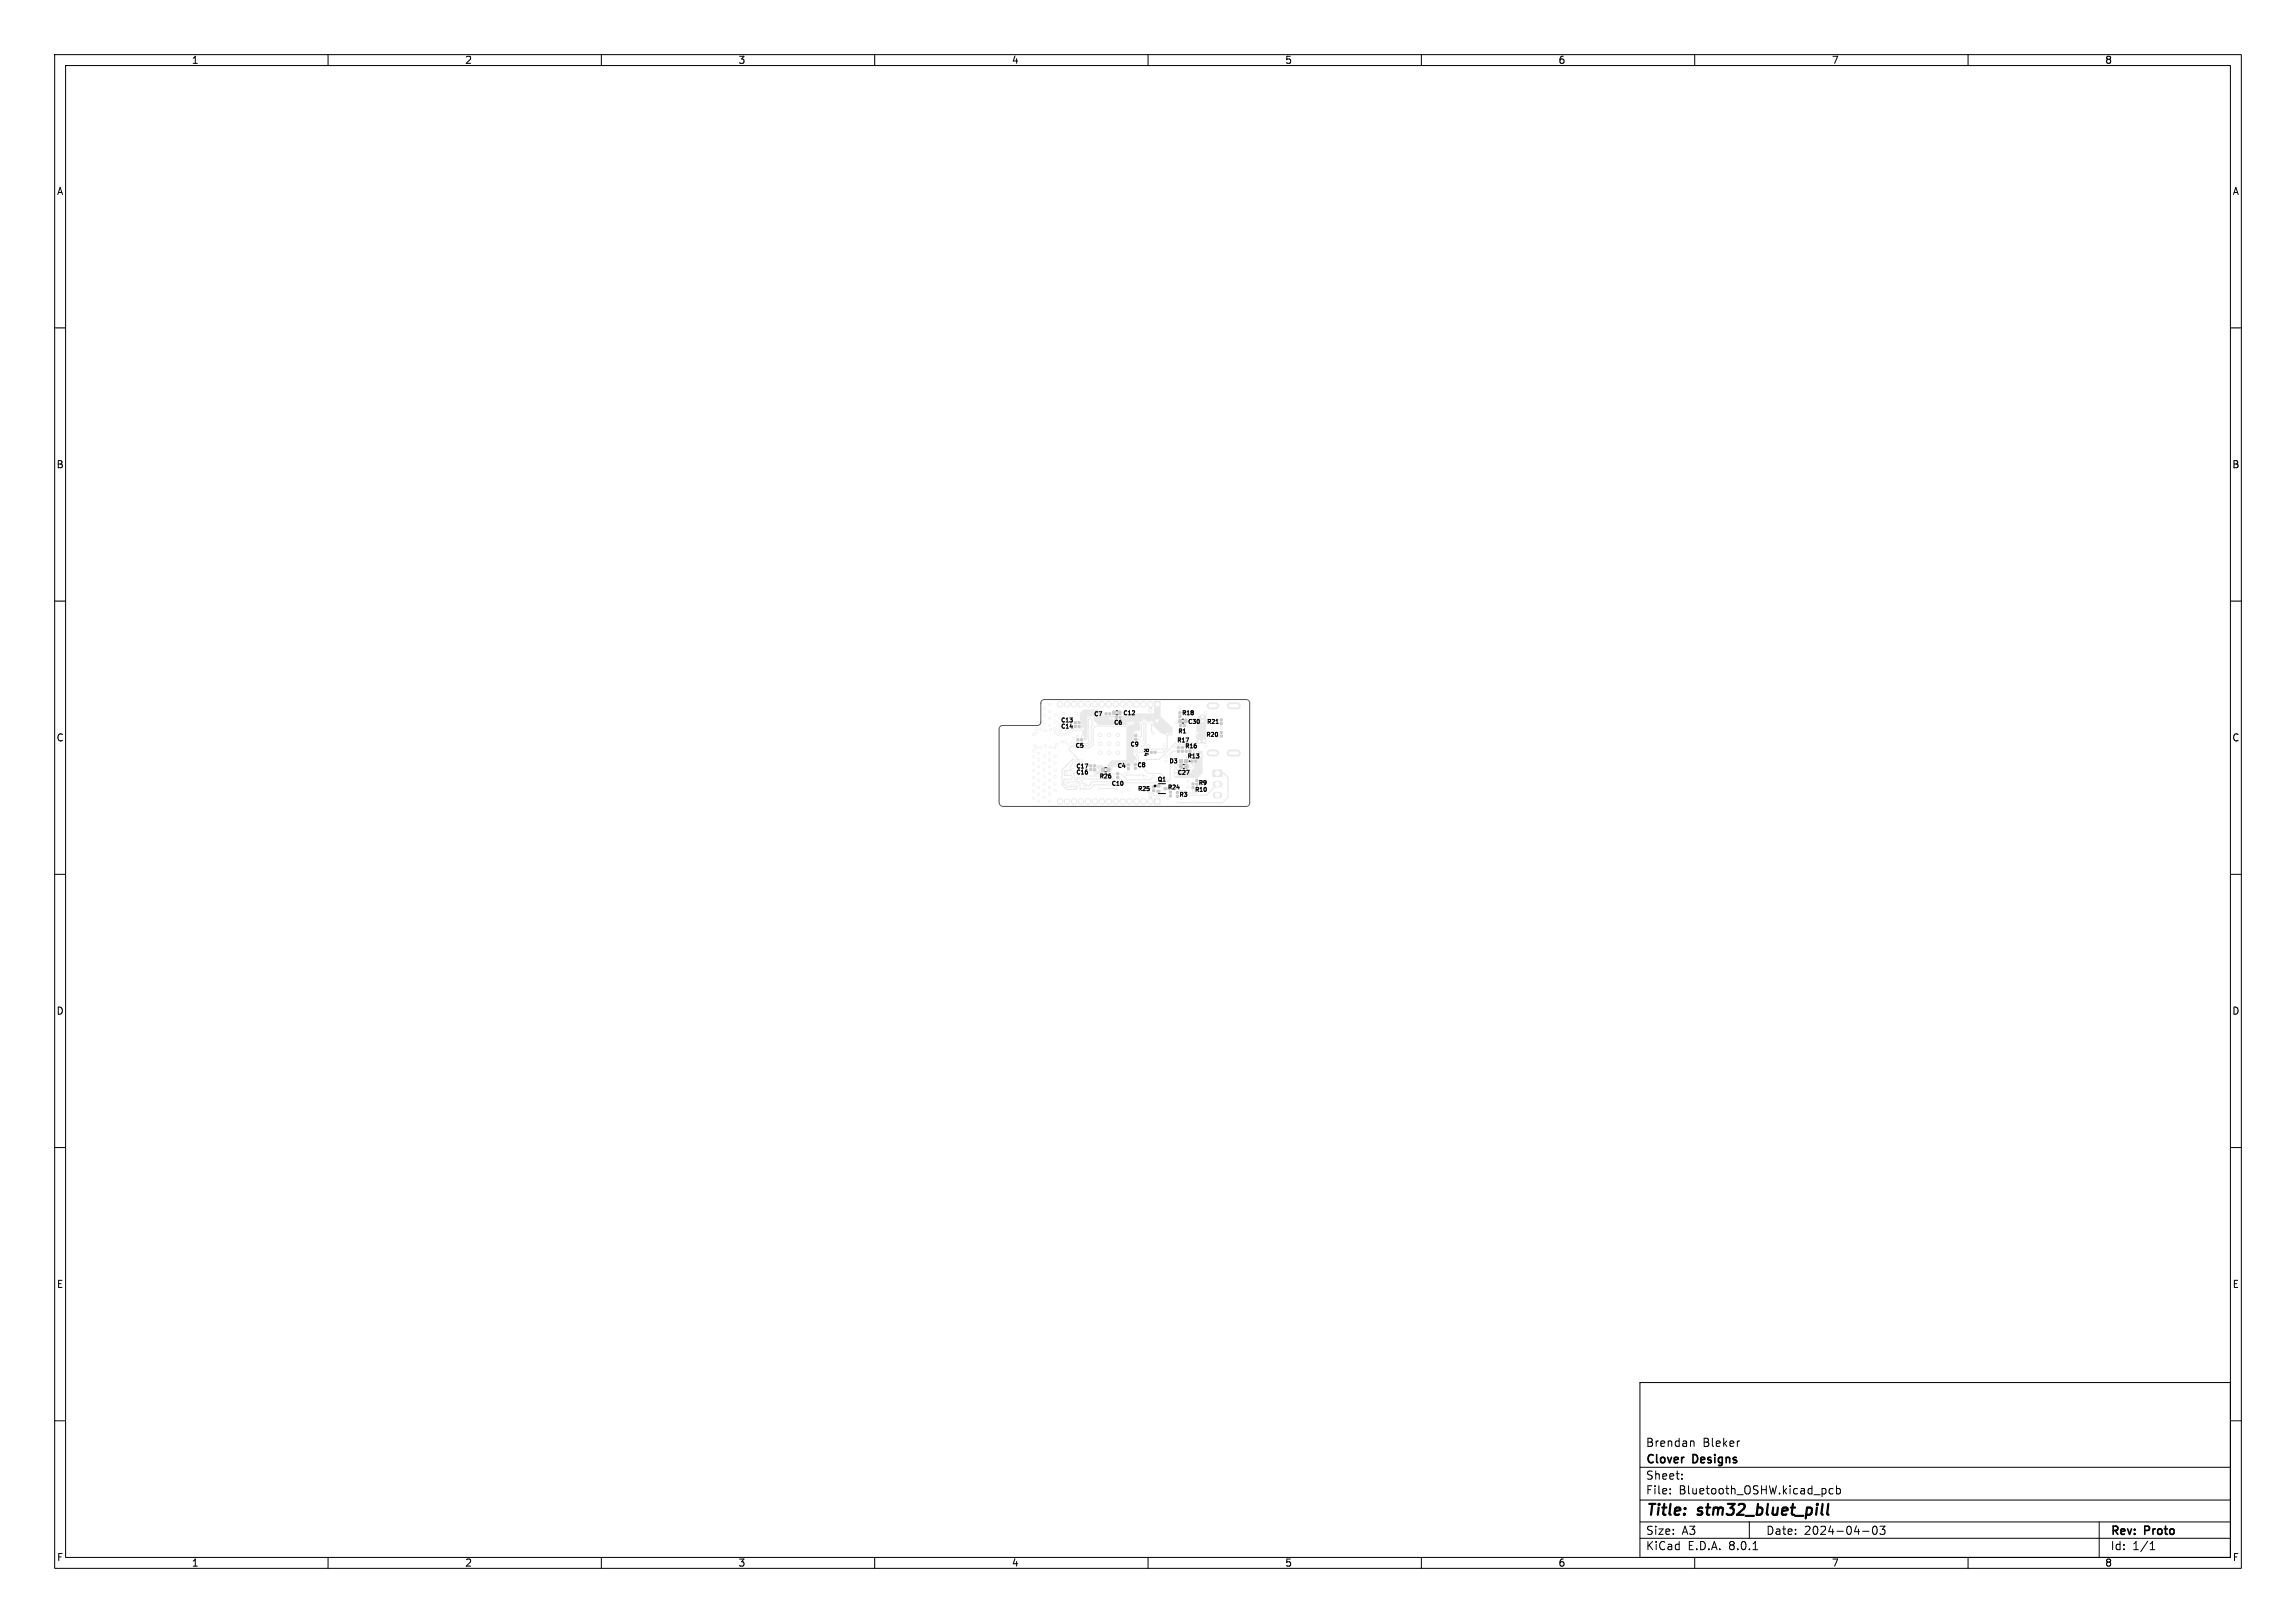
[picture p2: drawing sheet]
<svg xmlns="http://www.w3.org/2000/svg" width="420mm" height="297mm" viewBox="0 0 420 297" stroke-linecap="round" stroke-linejoin="round" font-family="sans-serif">
<defs><g id="words">
<g font-size="2.8">
<text x="301" y="277.9">Title:</text>
<text x="310.6" y="277.9">stm32_bluet_pill</text>
</g>
<g font-size="2.1">
<text x="301" y="268.2">Clover</text>
<text x="301" y="265">Brendan</text>
<text x="309.7" y="268.2">Designs</text>
<text x="311.4" y="265">Bleker</text>
<text x="301" y="273.7">File:</text>
<text x="301" y="271">Sheet:</text>
<text x="307.1" y="273.7">Bluetooth_OSHW.kicad_pcb</text>
<text x="301" y="281.1">Size:</text>
<text x="307.6" y="281.1">A3</text>
<text x="323" y="281.1">Date:</text>
<text x="330" y="281.1">2024-04-03</text>
<text x="386" y="281.3">Rev:</text>
<text x="392.4" y="281.3">Proto</text>
<text x="301" y="283.9">KiCad</text>
<text x="308.7" y="283.9">E.D.A.</text>
<text x="316.3" y="283.9">8.0.1</text>
<text x="386" y="283.9">Id:</text>
<text x="390.1" y="283.9">1/1</text>
</g>
<g font-size="1.8">
<text x="35" y="11.9">1</text>
<text x="85" y="11.9">2</text>
<text x="135" y="11.9">3</text>
<text x="185" y="11.9">4</text>
<text x="235" y="11.9">5</text>
<text x="285" y="11.9">6</text>
<text x="335" y="11.9">7</text>
<text x="385" y="11.9">8</text>
<text x="10.3" y="35.9">A</text>
<text x="408.3" y="35.9">A</text>
<text x="10.3" y="85.9">B</text>
<text x="408.2" y="85.9">B</text>
<text x="10.3" y="135.9">C</text>
<text x="408.2" y="135.9">C</text>
<text x="10.3" y="185.9">D</text>
<text x="408.2" y="185.9">D</text>
<text x="10.3" y="235.9">E</text>
<text x="408.3" y="235.9">E</text>
<text x="10.3" y="285.9">F</text>
<text x="35" y="286.9">1</text>
<text x="85" y="286.9">2</text>
<text x="135" y="286.9">3</text>
<text x="185" y="286.9">4</text>
<text x="235" y="286.9">5</text>
<text x="285" y="286.9">6</text>
<text x="335" y="286.9">7</text>
<text x="385" y="286.9">8</text>
<text x="408.3" y="285.9">F</text>
</g>
<g font-size="1">
<text x="200.1" y="131.2">C7</text>
<text x="205.4" y="131">C12</text>
<text x="216.2" y="131">R18</text>
<text x="194" y="132.3">C13</text>
<text x="194.1" y="133.4">C14</text>
<text x="196.7" y="137">C5</text>
<text x="203.7" y="132.7">C6</text>
<text x="206.7" y="136.7">C9</text>
<text x="209.1" y="136.9" transform="rotate(90 209.1 136.9)">R4</text>
<text x="215.3" y="136">R17</text>
<text x="215.5" y="134.3">R1</text>
<text x="216.7" y="137.1">R16</text>
<text x="217.3" y="132.6">C30</text>
<text x="220.6" y="134.9">R20</text>
<text x="220.7" y="132.6">R21</text>
<text x="196.8" y="141.8">C16</text>
<text x="196.8" y="140.7">C17</text>
<text x="201.1" y="142.6">R26</text>
<text x="203.3" y="143.9">C10</text>
<text x="204.4" y="140.6">C4</text>
<text x="208" y="140.5">C8</text>
<text x="211.7" y="143.1">Q1</text>
<text x="213.9" y="139.8">D3</text>
<text x="215.4" y="141.9">C27</text>
<text x="217.2" y="138.9">R13</text>
<text x="219.2" y="143.8">R9</text>
<text x="208.1" y="144.9">R25</text>
<text x="213.6" y="144.6">R24</text>
<text x="215.7" y="145.9">R3</text>
<text x="218.5" y="145">R10</text>
</g>
</g></defs>
<g fill="none" stroke="#000" stroke-width=".18">
<path d="M10 10h400v277h-400zM12 12h396v273h-396zM60 10v2M110 10v2M160 10v2M210 10v2M260 10v2M310 10v2M360 10v2M10 60h2M408 60h2M10 110h2"/>
<path d="M408 110h2M10 160h2M408 160h2M10 210h2M408 210h2M10 260h2M300 253h108v32h-108zM408 260h2M300 278.5h108M300 274.5h108M300 268.5h108M305.5 273.2v.2"/>
<path d="M305.5 272.5v.1M307.7 270.5v.2M307.7 269.8v.1M309.4 263.7l.4 .1 .1 .1v.8M318.2 263.7l-.3 .1M320 278.5v3M335.3 272.5l-.4-.1-.3 .3v.4l.1 .2h.6M335.9 272.5l.5-.1 .3 .3v.4l-.2 .2h-.6M335.9 271.9v1.5M342.7 279.4l.2-.1a.8 .8 0 0 1 .5 .7 .8 .8 0 0 1-.5 .8 1 1 0 0 1-.2-1.4zM343.9 279.3h.9l-.5 .6 .4 .1v.6l-.2 .2h-.4l-.2-.2M384 278.5v6.5"/>
<path d="M60 285v2M110 285v2M160 285v2M210 285v2M260 285v2M300 281.5h108M310 285v2M320.7 283.6h.8M340.7 280.2h1.2M360 285v2M393.3 283.6h.9M393.3 282.5l.4-.4v1.5"/>
</g>
<path d="M334.4 275.2l-.2 1.7 .3 .3" fill="none" stroke="#000" stroke-width=".4"/>
<g fill="#e9e9e9" stroke="#e9e9e9" stroke-width=".18">
<path d="M211.2 128.4h1v1h-1z"/>
<path d="M221.9 141l1.5-.1 .2 .3v.8l-.3 .1h-1.3l-.2-.2z"/>
<path d="M211.2 146.2h1v1h-1z"/>
<path d="M215.8 132.6h.4v.4h-.4z"/>
<path d="M216.4 132.6h.4v.4h-.4z"/>
<path d="M200 140.7h.4v.3h-.4z"/>
<path d="M199.3 140.7h.4v.3h-.4z"/>
<path d="M215.7 131.7h.4v.5h-.4z"/>
<path d="M216.6 131.7h.5v.5h-.5z"/>
<path d="M197.2 132.8h.4v.3h-.4z"/>
<path d="M196.5 132.8h.4v.3h-.4z"/>
<path d="M207.5 139.7h.3v.4h-.3z"/>
<path d="M207.5 140.4h.3v.4h-.3z"/>
<path d="M204 131.1h.4v.3h-.4z"/>
<path d="M204.7 131.1h.4v.3h-.4z"/>
<path d="M207.6 134.4h.3v.4h-.3z"/>
<path d="M207.6 135.1h.3v.4h-.3z"/>
<path d="M197.2 132.1h.4v.3h-.4z"/>
<path d="M196.5 132.1h.4v.3h-.4z"/>
<path d="M206.2 139.8h.4v.4h-.4z"/>
<path d="M206.2 140.4h.4v.4h-.4z"/>
<path d="M211.1 137.5h.4v.3h-.4z"/>
<path d="M210.4 137.5h.4v.3h-.4z"/>
<path d="M200 140h.4v.3h-.4z"/>
<path d="M199.3 140h.4v.3h-.4z"/>
<path d="M223.2 134.5h.4v.4h-.4z"/>
<path d="M223.2 133.8h.4v.4h-.4z"/>
<path d="M216.8 139h.5v.6h-.5z"/>
<path d="M215.8 139h.5v.6h-.5z"/>
<path d="M211.7 143.6h.4v.4h-.4z"/>
<path d="M211.7 144.6h.4v.4h-.4z"/>
<path d="M213 144.1h.4v.4h-.4z"/>
<path d="M213.9 144.8h.4v.4h-.4z"/>
<path d="M213.9 145.4h.4v.4h-.4z"/>
<path d="M202.5 140.6h.5v.5h-.5z"/>
<path d="M201.5 140.6h.5v.5h-.5z"/>
<path d="M215.7 130.3h.3v.4h-.3z"/>
<path d="M215.7 130.9h.3v.4h-.3z"/>
<path d="M204.3 141.4h.3v.4h-.3z"/>
<path d="M204.3 142.1h.3v.4h-.3z"/>
<path d="M218 143.3h.4v.4h-.4z"/>
<path d="M218 143.9h.4v.4h-.4z"/>
<path d="M217.8 139.1h.4v.4h-.4z"/>
<path d="M218.5 139.1h.4v.4h-.4z"/>
<path d="M223.2 131.6h.4v.4h-.4z"/>
<path d="M223.2 132.2h.4v.4h-.4z"/>
<path d="M218.8 143.3h.3v.4h-.3z"/>
<path d="M218.8 142.6h.3v.4h-.3z"/>
<path d="M215.8 140h.5v.5h-.5z"/>
<path d="M216.8 140h.5v.5h-.5z"/>
<path d="M203.6 130.2h.5v.5h-.5z"/>
<path d="M204.5 130.2h.5v.5h-.5z"/>
<path d="M217.5 137.3h.4v.3h-.4z"/>
<path d="M216.8 137.3h.4v.3h-.4z"/>
<path d="M202.8 130.5h.4v.3h-.4z"/>
<path d="M202.1 130.5h.4v.3h-.4z"/>
<path d="M197.6 135.2h.4v.4h-.4z"/>
<path d="M197 135.2h.4v.4h-.4z"/>
<path d="M210.8 143.8h.4v.4h-.4z"/>
<path d="M210.8 144.5h.4v.4h-.4z"/>
<path d="M215.4 137.3h.3v.4h-.3z"/>
<path d="M215.4 136.6h.3v.4h-.3z"/>
<path d="M215.2 144.8h.3v.5h-.3z"/>
<path d="M215.2 145.5h.3v.4h-.3z"/>
<path d="M216.1 137.3h.3v.4h-.3z"/>
<path d="M216.1 136.6h.3v.4h-.3z"/>
<circle cx="210.4" cy="128.9" r=".5"/>
<circle cx="209.2" cy="128.9" r=".5"/>
<circle cx="207.9" cy="128.9" r=".5"/>
<circle cx="206.6" cy="128.9" r=".5"/>
<circle cx="205.4" cy="128.9" r=".5"/>
<circle cx="204.1" cy="128.9" r=".5"/>
<circle cx="202.8" cy="128.9" r=".5"/>
<circle cx="201.5" cy="128.9" r=".5"/>
<circle cx="200.3" cy="128.9" r=".5"/>
<circle cx="199" cy="128.9" r=".5"/>
<circle cx="197.7" cy="128.9" r=".5"/>
<circle cx="196.5" cy="128.9" r=".5"/>
<circle cx="195.2" cy="128.9" r=".5"/>
<circle cx="193.9" cy="128.9" r=".5"/>
<circle cx="210.4" cy="146.7" r=".5"/>
<circle cx="209.2" cy="146.7" r=".5"/>
<circle cx="207.9" cy="146.7" r=".5"/>
<circle cx="206.6" cy="146.7" r=".5"/>
<circle cx="205.4" cy="146.7" r=".5"/>
<circle cx="204.1" cy="146.7" r=".5"/>
<circle cx="202.8" cy="146.7" r=".5"/>
<circle cx="201.5" cy="146.7" r=".5"/>
<circle cx="200.3" cy="146.7" r=".5"/>
<circle cx="199" cy="146.7" r=".5"/>
<circle cx="197.7" cy="146.7" r=".5"/>
<circle cx="196.5" cy="146.7" r=".5"/>
<circle cx="195.2" cy="146.7" r=".5"/>
<circle cx="193.9" cy="146.7" r=".5"/>
<circle cx="217.3" cy="143" r=".2"/>
<circle cx="217.3" cy="144" r=".2"/>
<circle cx="192" cy="137.8" r=".19"/>
<circle cx="193" cy="140.9" r=".19"/>
<circle cx="204.5" cy="134.5" r=".3"/>
<circle cx="190" cy="139" r=".19"/>
<circle cx="190" cy="144.1" r=".19"/>
<circle cx="189" cy="134.4" r=".19"/>
<circle cx="204.5" cy="137.7" r=".3"/>
<circle cx="207.7" cy="137" r=".19"/>
<circle cx="202.9" cy="137.7" r=".3"/>
<circle cx="191.3" cy="136.5" r=".19"/>
<circle cx="189.1" cy="143.5" r=".19"/>
<circle cx="194.5" cy="130.6" r=".19"/>
<circle cx="192" cy="128.9" r=".19"/>
<circle cx="193" cy="134.1" r=".19"/>
<circle cx="213.1" cy="136.2" r=".19"/>
<circle cx="193.3" cy="136.2" r=".19"/>
<circle cx="189.1" cy="138.5" r=".19"/>
<circle cx="196.9" cy="139.2" r=".19"/>
<circle cx="193" cy="138.4" r=".19"/>
<circle cx="210.4" cy="145.5" r=".19"/>
<circle cx="195.1" cy="133.6" r=".19"/>
<circle cx="197.1" cy="134.8" r=".19"/>
<circle cx="193" cy="130.9" r=".19"/>
<circle cx="191" cy="143.4" r=".19"/>
<circle cx="195.1" cy="141.4" r=".19"/>
<circle cx="210.4" cy="130" r=".3"/>
<circle cx="189.1" cy="141" r=".19"/>
<circle cx="192" cy="130.2" r=".19"/>
<circle cx="218.3" cy="144.7" r=".2"/>
<circle cx="202.9" cy="134.5" r=".3"/>
<circle cx="196.6" cy="144.1" r=".19"/>
<circle cx="192.1" cy="136.7" r=".19"/>
<circle cx="196.9" cy="130.5" r=".19"/>
<circle cx="191" cy="145.9" r=".19"/>
<circle cx="193" cy="132.1" r=".19"/>
<circle cx="195.4" cy="143.6" r=".19"/>
<circle cx="189.1" cy="144.8" r=".19"/>
<circle cx="189.2" cy="136.4" r=".19"/>
<circle cx="211.6" cy="131.9" r=".19"/>
<circle cx="196.1" cy="135.9" r=".19"/>
<circle cx="198.4" cy="143.9" r=".19"/>
<circle cx="190" cy="145.3" r=".19"/>
<circle cx="214" cy="143.5" r=".19"/>
<circle cx="213.3" cy="139.4" r=".19"/>
<circle cx="192" cy="141.6" r=".19"/>
<circle cx="193.6" cy="134.4" r=".19"/>
<circle cx="189.1" cy="146.1" r=".19"/>
<circle cx="217.2" cy="134.1" r=".19"/>
<circle cx="192" cy="146.6" r=".19"/>
<circle cx="191.3" cy="133.7" r=".19"/>
<circle cx="195.4" cy="136.2" r=".19"/>
<circle cx="190.9" cy="132.1" r=".19"/>
<circle cx="193" cy="142.2" r=".19"/>
<circle cx="204.5" cy="136.1" r=".3"/>
<circle cx="189.1" cy="139.8" r=".19"/>
<circle cx="217.7" cy="141" r=".19"/>
<circle cx="203.2" cy="143.6" r=".19"/>
<circle cx="215.7" cy="135" r=".2"/>
<circle cx="192.9" cy="133.4" r=".19"/>
<circle cx="192" cy="131.4" r=".19"/>
<circle cx="191" cy="129.6" r=".19"/>
<circle cx="213.3" cy="138.5" r=".19"/>
<circle cx="220.6" cy="130.4" r=".19"/>
<circle cx="190.4" cy="136.7" r=".19"/>
<circle cx="190" cy="140.3" r=".19"/>
<circle cx="194.8" cy="135.8" r=".19"/>
<circle cx="196.8" cy="133.5" r=".19"/>
<circle cx="193" cy="139.7" r=".19"/>
<circle cx="191" cy="130.9" r=".19"/>
<circle cx="201.3" cy="134.5" r=".3"/>
<circle cx="217.2" cy="132.8" r=".19"/>
<circle cx="194.3" cy="134.4" r=".19"/>
<circle cx="189.1" cy="142.3" r=".19"/>
<circle cx="193" cy="144.7" r=".19"/>
<circle cx="192" cy="144.1" r=".19"/>
<circle cx="189.1" cy="137.4" r=".19"/>
<circle cx="192.1" cy="133.5" r=".19"/>
<circle cx="210" cy="136.6" r=".3"/>
<circle cx="212.6" cy="144.9" r=".19"/>
<circle cx="202.9" cy="136.1" r=".3"/>
<circle cx="194.1" cy="135.8" r=".19"/>
<circle cx="190" cy="146.6" r=".19"/>
<circle cx="192" cy="145.3" r=".19"/>
<circle cx="193" cy="143.4" r=".19"/>
<circle cx="208.4" cy="135.6" r=".19"/>
<circle cx="191" cy="139.6" r=".19"/>
<circle cx="195.5" cy="134.2" r=".19"/>
<circle cx="190.4" cy="133.5" r=".19"/>
<circle cx="192" cy="142.8" r=".19"/>
<circle cx="189.5" cy="134.1" r=".19"/>
<circle cx="201.3" cy="136.1" r=".3"/>
<circle cx="196" cy="133.8" r=".19"/>
<circle cx="191" cy="144.7" r=".19"/>
<circle cx="189.6" cy="133.4" r=".19"/>
<circle cx="189.9" cy="137.9" r=".19"/>
<circle cx="196.3" cy="136.9" r=".19"/>
<circle cx="192" cy="139" r=".19"/>
<circle cx="190" cy="142.8" r=".19"/>
<circle cx="192" cy="140.3" r=".19"/>
<circle cx="191" cy="138.4" r=".19"/>
<circle cx="201.8" cy="130.6" r=".19"/>
<circle cx="196.4" cy="135.1" r=".19"/>
<circle cx="206.4" cy="141.2" r=".19"/>
<circle cx="189.6" cy="136.8" r=".19"/>
<circle cx="196.2" cy="133.4" r=".19"/>
<circle cx="217.1" cy="131.3" r=".19"/>
<circle cx="191" cy="142.2" r=".19"/>
<circle cx="191" cy="140.9" r=".19"/>
<circle cx="192" cy="132.7" r=".19"/>
<circle cx="201.3" cy="137.7" r=".3"/>
<circle cx="206.4" cy="144.6" r=".19"/>
<circle cx="192.9" cy="136.8" r=".19"/>
<circle cx="190" cy="141.6" r=".19"/>
<circle cx="197.5" cy="133.5" r=".19"/>
<circle cx="207.1" cy="132.3" r=".19"/>
<circle cx="220.6" cy="136.6" r=".19"/>
<circle cx="196.2" cy="140.9" r=".19"/>
<circle cx="205.1" cy="144.9" r=".19"/>
<circle cx="194.9" cy="134.4" r=".19"/>
<circle cx="205" cy="142.7" r=".19"/>
<circle cx="223.4" cy="133.2" r=".19"/>
<circle cx="207" cy="140" r=".19"/>
<circle cx="203.7" cy="131.5" r=".19"/>
<circle cx="213.5" cy="134.2" r=".2"/>
<circle cx="201.1" cy="144.3" r=".19"/>
<circle cx="198.1" cy="133.3" r=".19"/>
<circle cx="207.7" cy="139.3" r=".19"/>
<circle cx="214.1" cy="134.2" r=".2"/>
<circle cx="198.1" cy="134.8" r=".19"/>
<circle cx="203.1" cy="131.5" r=".19"/>
<circle cx="204.2" cy="144.3" r=".19"/>
<circle cx="216.6" cy="138.1" r=".19"/>
<circle cx="217.9" cy="140.1" r=".3"/>
<circle cx="218.4" cy="146.9" r=".19"/>
<circle cx="215.3" cy="146.9" r=".19"/>
<circle cx="215.1" cy="140.1" r=".3"/>
<circle cx="203.3" cy="141.6" r=".19"/>
<circle cx="211" cy="142.1" r=".19"/>
<circle cx="210.6" cy="132.3" r=".19"/>
<circle cx="207.7" cy="134.2" r=".19"/>
<circle cx="211" cy="134.2" r=".19"/>
<circle cx="215.1" cy="141.1" r=".3"/>
<circle cx="215.1" cy="141.8" r=".3"/>
<circle cx="218.9" cy="137.7" r=".3"/>
<circle cx="219.7" cy="138.2" r=".3"/>
<circle cx="197.9" cy="139.1" r=".19"/>
<circle cx="220" cy="131.9" r=".3"/>
<circle cx="219.4" cy="135.7" r=".3"/>
<circle cx="220.3" cy="135.5" r=".3"/>
<circle cx="215.8" cy="129.5" r=".19"/>
<circle cx="219" cy="134.1" r=".19"/>
<circle cx="220" cy="131.1" r=".3"/>
<circle cx="219.2" cy="144.1" r=".19"/>
<circle cx="213.1" cy="145.7" r=".19"/>
<circle cx="218.8" cy="136.6" r=".19"/>
<circle cx="209.5" cy="139.1" r=".19"/>
<circle cx="213.4" cy="142.6" r=".19"/>
<circle cx="207.9" cy="137.7" r=".19"/>
<circle cx="213" cy="136.9" r=".19"/>
<circle cx="215.1" cy="132.2" r=".19"/>
<circle cx="199.8" cy="131.4" r=".19"/>
<circle cx="205.8" cy="141.6" r=".19"/>
<circle cx="209.4" cy="142.2" r=".19"/>
<circle cx="199.2" cy="131.4" r=".19"/>
<circle cx="206.5" cy="132.4" r=".19"/>
<circle cx="218.2" cy="137.9" r=".19"/>
<circle cx="214.9" cy="136.7" r=".19"/>
<circle cx="196.1" cy="141.4" r=".19"/>
<circle cx="196.4" cy="138.7" r=".19"/>
<circle cx="197" cy="143.6" r=".19"/>
<circle cx="195" cy="143.1" r=".19"/>
<circle cx="202.6" cy="143.6" r=".19"/>
<circle cx="196.2" cy="143.7" r=".19"/>
<circle cx="196.4" cy="139.6" r=".19"/>
<circle cx="200.2" cy="141.5" r=".19"/>
<circle cx="200.9" cy="140.9" r=".19"/>
<circle cx="209.1" cy="135.8" r=".19"/>
<circle cx="209.2" cy="131.9" r=".19"/>
<circle cx="208.8" cy="132.3" r=".19"/>
<circle cx="208.4" cy="135" r=".19"/>
<circle cx="208.5" cy="136.5" r=".19"/>
<circle cx="209.8" cy="132.3" r=".19"/>
<circle cx="213.6" cy="146.1" r=".19"/>
<circle cx="210.4" cy="144" r=".19"/>
</g>
<path d="M222.4 143.5h.6M222.4 145.5h.6" fill="none" stroke="#e9e9e9" stroke-width="1.2"/>
<path d="M221.4 129.2h1M221.4 137.8h1M225 129.2h1.3M225 137.8h1.3" fill="none" stroke="#e9e9e9" stroke-width="1.3"/>
<g fill="none" stroke="#e9e9e9" stroke-width=".18">
<path d="M196.4 139.6l-.6 .5v.9h-1l-.1 .2 .1 .7h1.1l.2 .2v.3l-.1 .2h-1.2l-.2 .2v.6l.6 .6h.6l.4-.3M196.4 138.7l-2.1 2.2v2.7l.9 .9h1.6l.2-.3v-.6M196.7 132.9h.1M199.1 131.4v4.5l-.1 .1h-2.3M199.2 131.4h-.1M199.8 131.4v1.4l-.2 .1v3l-.5 .5h-3l-.5 .5v.3l1.8 1.9v1.2M201.8 130.6h.5M201.8 130.6h.1M203 131.4l.1 .1M204.3 131.4l-.6 .1M206.5 132.4l-.4 .5h-5.7l-.4 .4v2.9l-.6 .6h-2.4M206.6 128.9h.1"/>
<path d="M207.7 134.2v.6M207.7 135.3h.4l.3 .3M207.9 128.9h.1M208.8 132.3v2.4l-.4 .3M209.2 131.9v3.8l-.1 .1M209.8 132.3l-.2 .2v3.6l-.5 .4h-.6M210.6 137.6l-2.7 .1v.5l.4 .3v1.3l1.7 1.7h2.4l1 1.1M213 136.9l-.3 .2h-3.4M213.5 134.2v2.7l-.7 .8-1.5-.1M215.6 136.8h1.2M215.8 129.5h.1M215.8 129.5v1"/>
<path d="M215.8 131.1v1.1h-.7M215.9 132l.1 .8M216.6 132.8h.6M216.6 138.2h.1M216.6 138.2l.4 .3v.8M217 139.3h.1M217 137.5h-2.4l-.5 .5v4.6l-.5 .4h-2.2l-.3 .3h-6.8l-.7-.8h-5.4l-.3-.3v-3.1M217.1 131.3l-.2 .2v.7M217.7 137.1v.4M218 136.3h-2.7l-.4 .4M218.1 135.9h-3l-3.1 3.1h-2.4l-.1 .2M218.3 136.6v1.2"/>
<path d="M218.7 139.3l.2 .2v3.3M222.6 131.7l.8 .1M222.7 134.7h.7M223.4 132.4v1.6M195 143.1h2.3l.3 .2v1.1h1.8l.8-.8h2.4M196.1 141.4l.5 .1v1.2h.3l.1-.3 .3-.1 .7 .6v.4l.1 .1h.4l.4 .4h.3l.4-.3v-.3l.1-.1h3.6M200.9 140.9h.1M201.1 144.3h3.1M203.3 141.6h1.9l1 1.1h4.2l.6-.6M204.4 142.3l.6 .4M205.8 141.6h.1M205.8 141.6l.3 .2h3l.3 .4"/>
<path d="M210.2 145.1h.5l.5 .6h1.9M210.4 144h.1M211 144.7h.7l.2 .1 .7 .1M211.9 143.8l-.2 .2h-1.3M213.2 144.3h.3M214.1 145.6l-.5 .5M214.1 144.9v.1M215.4 145.1l.3-.4h1l.4 .4h1.8M218.2 144v.6l.1 .1M218.2 143.5h.7v.3l.3 .3M219.6 143.5v.9"/>
</g>
<g fill="none" stroke="#e9e9e9" stroke-width=".2">
<path d="M196.7 132.2v.7l-.5 .5M197.1 134.8l.1 .6M198.1 134.8l-.3 .3v.3M203 130.6v.8M203.8 130.4l-.1 .2v.9M204.8 130.4l.1 .8M204.8 130.5h.7M206.4 140h-3.2l-.4 .4v1.1M210.6 132.3v1.6l.4 .3M198.4 142h3.4M200.2 140.9h.7M200.2 140.2v1.3"/>
<path d="M206.4 140.6v.6M207.7 140.6h.5M215.3 146.9h.1M215.4 145.6l.4 .1M222.7 141.5h1.2l.7 .7v3.7l-1 1h-8.3M222.7 143.5l-2 2h-4"/>
</g>
<path d="M199 140.2h.5v.7" fill="none" stroke="#e9e9e9" stroke-width=".3"/>
<path d="M210.4 128.9v1.1M216 139.3v.9M217 139.3h1M218 139.3v.7l-.1 .1M218 139.3h.1M210.4 145.5v1.2M215.1 140.1h.8l.2 .1M217 140.2v.8" fill="none" stroke="#e9e9e9" stroke-width=".5"/>
<g fill="#e9e9e9">
<path d="M214.9 140.7l1.8 .2a.38 .38 0 0 0 .2 .4 .38 .38 0 0 0 .5-.2 .38 .38 0 0 0 .5 .2 .38 .38 0 0 0 .2-.5l.4-.3v-1.7a.5 .5 0 0 0 0-.7v-.7h1.5v4.1l-.9 .9h-4l-.4-.4v-1.2z"/>
<path d="M211.2 128.4h1v.5h-.2a.33 .33 0 0 0-.4-.3 .33 .33 0 0 0-.1 .5 .33 .33 0 0 0 .5-.1l.2-.1 .1 2.7h-1.2z"/>
<path d="M206.1 133.1l.7-.5 .4 .1a.36 .36 0 0 0 .1-.6h1.2l-.1 .2 .2 .3-.1 1-.9 .1-.2 .3v4.1l.6 .6v.8h-.2a.35 .35 0 0 0-.5 .3h.3v-.3h.2l-.1 .5h-.4v.2h-.4l-.1-.1h-.2v-.2h.2l-.2-.6-.2-.2h-.4z"/>
<path d="M206.2 132.1h.3l-.3 .1-.2 .4v-.4z"/>
<path d="M206.6 132.1h.3z"/>
<path d="M200.1 140.1l1.4-.1 .3 .3a.4 .4 0 0 0-.5 .5h-.7l-.1-.3 .1-.3h-.3v.6h1.3v-.5h.2v.6h-1.5v.3h.2l.1-.3h1.2l-.5 .1v.1l.1 .2 .2 .1v-.4h.2l.1 .4-.3 .3h-1.6z"/>
<path d="M210.5 130.5h.6v1.1h.3a.36 .36 0 0 0 0 .5 .36 .36 0 0 0 .5 0 .36 .36 0 0 0 0-.5h.4v-.5l2.2 2.1v1.3h-1.2a.95 .95 0 0 0-.9-.3l-1.6-1.6a.4 .4 0 0 0 .2-.5 .4 .4 0 0 0-.5-.2l.3-.3v-.7z"/>
<path d="M202.7 139.8l.7-.7h3l.2 .2-.1 .2a.35 .35 0 0 0-.5 .4h.3v-.4h.2v.5l-.5 .1v.2h-2.3l-.2 .2v.3h-.3v-.3l-.3-.2v.5h.6v.1l-.8 .1z"/>
<path d="M197.6 130.5l.6-.7h2.5l.7 .7a.42 .42 0 0 0 .6 .5h1.7l.1 .2h.5v.2h-.5v.1l.3 .1v-.2h.2l.1 .2 .8-.1 .1-.5 .6-.5h4.6l.3 .4v.7l-.5 .5-.4-.2a.34 .34 0 0 1-.5-.3 .54 .54 0 0 0-.6 .3l-.3 .2h-2.3l-.2 .6h-5.1l-.9-1a.42 .42 0 0 0 0-.6 .42 .42 0 0 0-.6 0 .37 .37 0 0 0-.5 .1 .37 .37 0 0 0 0 .5v3.5l-.1 .1h-.5l-.2-.3h-.2v.3h.9l-.2 .2h-.8l-.1-.8 .3-.3v-.8l-.2-.3v-.3h-.3v-.2h.3l-.1-.2 .1-.3h-.3v-.2h.3l-.3-.3z"/>
<path d="M218.9 131.5l.8-.7h1v5.3h-1.9z"/>
</g>
<g fill="#fff" stroke="#fff" stroke-width=".18">
<circle cx="192" cy="137.8" r=".1"/>
<circle cx="193" cy="140.9" r=".1"/>
<circle cx="204.5" cy="134.5" r=".15"/>
<circle cx="190" cy="139" r=".1"/>
<circle cx="190" cy="144.1" r=".1"/>
<circle cx="189" cy="134.4" r=".1"/>
<circle cx="204.5" cy="137.7" r=".15"/>
<circle cx="207.7" cy="137" r=".1"/>
<circle cx="202.9" cy="137.7" r=".15"/>
<circle cx="191.3" cy="136.5" r=".1"/>
<circle cx="189.1" cy="143.5" r=".1"/>
<circle cx="194.5" cy="130.6" r=".1"/>
<circle cx="192" cy="128.9" r=".1"/>
<circle cx="193" cy="134" r=".1"/>
<circle cx="213.1" cy="136.2" r=".1"/>
<circle cx="193.3" cy="136.2" r=".1"/>
<circle cx="189.1" cy="138.5" r=".1"/>
<circle cx="196.9" cy="139.2" r=".1"/>
<circle cx="193" cy="138.4" r=".1"/>
<circle cx="210.4" cy="145.6" r=".1"/>
<circle cx="197.1" cy="134.8" r=".1"/>
<circle cx="193" cy="130.9" r=".1"/>
<circle cx="191" cy="143.4" r=".1"/>
<circle cx="195.1" cy="141.4" r=".1"/>
<circle cx="210.4" cy="130" r=".15"/>
<circle cx="189.1" cy="141" r=".1"/>
<circle cx="192" cy="130.2" r=".1"/>
<circle cx="218.3" cy="144.7" r=".07"/>
<circle cx="202.9" cy="134.5" r=".15"/>
<circle cx="196.6" cy="144.1" r=".1"/>
<circle cx="192.1" cy="136.7" r=".1"/>
<circle cx="196.9" cy="130.5" r=".1"/>
<circle cx="191" cy="145.9" r=".1"/>
<circle cx="193" cy="132.1" r=".1"/>
<circle cx="195.4" cy="143.6" r=".1"/>
<circle cx="189.1" cy="144.8" r=".1"/>
<circle cx="189.2" cy="136.4" r=".1"/>
<circle cx="211.6" cy="131.9" r=".1"/>
<circle cx="196.1" cy="135.9" r=".1"/>
<circle cx="198.4" cy="143.9" r=".1"/>
<circle cx="190" cy="145.3" r=".1"/>
<circle cx="214" cy="143.5" r=".1"/>
<circle cx="213.3" cy="139.4" r=".1"/>
<circle cx="192" cy="141.6" r=".1"/>
<circle cx="193.6" cy="134.4" r=".1"/>
<circle cx="189.1" cy="146.1" r=".1"/>
<circle cx="217.2" cy="134.1" r=".1"/>
<circle cx="192" cy="146.6" r=".1"/>
<circle cx="191.3" cy="133.7" r=".1"/>
<circle cx="195.4" cy="136.2" r=".1"/>
<circle cx="190.9" cy="132.1" r=".1"/>
<circle cx="193" cy="142.2" r=".1"/>
<circle cx="204.5" cy="136.1" r=".15"/>
<circle cx="189.1" cy="139.8" r=".1"/>
<circle cx="217.7" cy="141" r=".1"/>
<circle cx="192.9" cy="133.4" r=".1"/>
<circle cx="192" cy="131.4" r=".1"/>
<circle cx="191" cy="129.6" r=".1"/>
<circle cx="213.3" cy="138.5" r=".1"/>
<circle cx="220.6" cy="130.4" r=".1"/>
<circle cx="190.4" cy="136.7" r=".1"/>
<circle cx="190" cy="140.3" r=".1"/>
<circle cx="194.8" cy="135.8" r=".1"/>
<circle cx="196.8" cy="133.5" r=".1"/>
<circle cx="193" cy="139.7" r=".1"/>
<circle cx="191" cy="130.9" r=".1"/>
<circle cx="201.3" cy="134.5" r=".15"/>
<circle cx="194.3" cy="134.4" r=".1"/>
<circle cx="189.1" cy="142.3" r=".1"/>
<circle cx="193" cy="144.7" r=".1"/>
<circle cx="192" cy="144.1" r=".1"/>
<circle cx="189.1" cy="137.4" r=".1"/>
<circle cx="192.1" cy="133.5" r=".1"/>
<circle cx="210" cy="136.6" r=".15"/>
<circle cx="212.6" cy="144.9" r=".1"/>
<circle cx="202.9" cy="136.1" r=".15"/>
<circle cx="194.1" cy="135.8" r=".1"/>
<circle cx="190" cy="146.6" r=".1"/>
<circle cx="192" cy="145.3" r=".1"/>
<circle cx="193" cy="143.4" r=".1"/>
<circle cx="208.4" cy="135.6" r=".1"/>
<circle cx="191" cy="139.6" r=".1"/>
<circle cx="195.5" cy="134.2" r=".1"/>
<circle cx="190.4" cy="133.5" r=".1"/>
<circle cx="192" cy="142.8" r=".1"/>
<circle cx="189.5" cy="134.1" r=".1"/>
<circle cx="201.3" cy="136.1" r=".15"/>
<circle cx="196" cy="133.8" r=".1"/>
<circle cx="191" cy="144.7" r=".1"/>
<circle cx="189.6" cy="133.3" r=".1"/>
<circle cx="189.9" cy="137.9" r=".1"/>
<circle cx="196.3" cy="136.9" r=".1"/>
<circle cx="192" cy="139" r=".1"/>
<circle cx="190" cy="142.8" r=".1"/>
<circle cx="192" cy="140.3" r=".1"/>
<circle cx="191" cy="138.4" r=".1"/>
<circle cx="201.8" cy="130.6" r=".1"/>
<circle cx="196.4" cy="135.1" r=".1"/>
<circle cx="206.4" cy="141.2" r=".1"/>
<circle cx="189.6" cy="136.8" r=".1"/>
<circle cx="191" cy="142.2" r=".1"/>
<circle cx="191" cy="140.9" r=".1"/>
<circle cx="192" cy="132.7" r=".1"/>
<circle cx="201.3" cy="137.7" r=".15"/>
<circle cx="206.4" cy="144.6" r=".1"/>
<circle cx="192.9" cy="136.8" r=".1"/>
<circle cx="190" cy="141.6" r=".1"/>
<circle cx="197.5" cy="133.5" r=".1"/>
<circle cx="207.1" cy="132.3" r=".1"/>
<circle cx="220.6" cy="136.6" r=".1"/>
<circle cx="196.2" cy="140.9" r=".1"/>
<circle cx="205.1" cy="144.9" r=".1"/>
<circle cx="194.9" cy="134.4" r=".1"/>
<circle cx="205" cy="142.7" r=".1"/>
<circle cx="223.4" cy="133.2" r=".1"/>
<circle cx="207" cy="140" r=".1"/>
<circle cx="203.7" cy="131.5" r=".1"/>
<circle cx="213.5" cy="134.2" r=".07"/>
<circle cx="201.1" cy="144.3" r=".1"/>
<circle cx="198.1" cy="133.3" r=".1"/>
<circle cx="207.7" cy="139.3" r=".1"/>
<circle cx="214.1" cy="134.2" r=".07"/>
<circle cx="198.1" cy="134.8" r=".1"/>
<circle cx="203.1" cy="131.5" r=".1"/>
<circle cx="204.2" cy="144.3" r=".1"/>
<circle cx="216.6" cy="138.1" r=".1"/>
<circle cx="217.9" cy="140.1" r=".15"/>
<circle cx="218.4" cy="146.9" r=".1"/>
<circle cx="215.3" cy="146.9" r=".1"/>
<circle cx="215.1" cy="140.1" r=".15"/>
<circle cx="203.3" cy="141.6" r=".1"/>
<circle cx="211" cy="142.1" r=".1"/>
<circle cx="210.6" cy="132.3" r=".1"/>
<circle cx="207.7" cy="134.2" r=".1"/>
<circle cx="211" cy="134.2" r=".1"/>
<circle cx="215.1" cy="141" r=".15"/>
<circle cx="215.1" cy="141.8" r=".15"/>
<circle cx="218.9" cy="137.7" r=".15"/>
<circle cx="219.7" cy="138.3" r=".15"/>
<circle cx="197.9" cy="139.1" r=".1"/>
<circle cx="220" cy="131.9" r=".15"/>
<circle cx="219.4" cy="135.7" r=".15"/>
<circle cx="220.3" cy="135.5" r=".15"/>
<circle cx="215.8" cy="129.5" r=".1"/>
<circle cx="219" cy="134.1" r=".1"/>
<circle cx="220" cy="131.1" r=".15"/>
<circle cx="213.1" cy="145.7" r=".1"/>
<circle cx="209.5" cy="139.2" r=".1"/>
<circle cx="213.4" cy="142.6" r=".1"/>
<circle cx="207.9" cy="137.7" r=".1"/>
<circle cx="213" cy="136.9" r=".1"/>
<circle cx="215.1" cy="132.2" r=".1"/>
<circle cx="199.8" cy="131.4" r=".1"/>
<circle cx="205.8" cy="141.6" r=".1"/>
<circle cx="209.4" cy="142.2" r=".1"/>
<circle cx="199.2" cy="131.4" r=".1"/>
<circle cx="206.5" cy="132.4" r=".1"/>
<circle cx="214.9" cy="136.7" r=".1"/>
<circle cx="196.1" cy="141.4" r=".1"/>
<circle cx="196.4" cy="138.7" r=".1"/>
<circle cx="197" cy="143.6" r=".1"/>
<circle cx="195" cy="143.1" r=".1"/>
<circle cx="202.6" cy="143.6" r=".1"/>
<circle cx="196.2" cy="143.7" r=".1"/>
<circle cx="196.4" cy="139.6" r=".1"/>
<circle cx="200.2" cy="141.5" r=".1"/>
<circle cx="200.9" cy="140.9" r=".1"/>
<circle cx="209.1" cy="135.8" r=".1"/>
<circle cx="209.2" cy="131.9" r=".1"/>
<circle cx="208.8" cy="132.3" r=".1"/>
<circle cx="208.4" cy="135" r=".1"/>
<circle cx="208.5" cy="136.5" r=".1"/>
<circle cx="209.8" cy="132.3" r=".1"/>
<circle cx="213.6" cy="146.1" r=".1"/>
<circle cx="210.4" cy="144" r=".1"/>
<circle cx="211.7" cy="128.9" r=".33"/>
<circle cx="210.4" cy="128.9" r=".33"/>
<circle cx="209.2" cy="128.9" r=".33"/>
<circle cx="207.9" cy="128.9" r=".33"/>
<circle cx="206.6" cy="128.9" r=".33"/>
<circle cx="205.4" cy="128.9" r=".33"/>
<circle cx="204.1" cy="128.9" r=".33"/>
<circle cx="202.8" cy="128.9" r=".33"/>
<circle cx="201.5" cy="128.9" r=".33"/>
<circle cx="200.3" cy="128.9" r=".33"/>
<circle cx="199" cy="128.9" r=".33"/>
<circle cx="197.7" cy="128.9" r=".33"/>
<circle cx="196.5" cy="128.9" r=".33"/>
<circle cx="195.2" cy="128.9" r=".33"/>
<circle cx="193.9" cy="128.9" r=".33"/>
<circle cx="222.7" cy="141.5" r=".37"/>
<circle cx="222.7" cy="143.5" r=".37"/>
<circle cx="222.7" cy="145.5" r=".37"/>
<circle cx="211.7" cy="146.7" r=".33"/>
<circle cx="210.4" cy="146.7" r=".33"/>
<circle cx="209.2" cy="146.7" r=".33"/>
<circle cx="207.9" cy="146.7" r=".33"/>
<circle cx="206.6" cy="146.7" r=".33"/>
<circle cx="205.4" cy="146.7" r=".33"/>
<circle cx="204.1" cy="146.7" r=".33"/>
<circle cx="202.8" cy="146.7" r=".33"/>
<circle cx="201.5" cy="146.7" r=".33"/>
<circle cx="200.3" cy="146.7" r=".33"/>
<circle cx="199" cy="146.7" r=".33"/>
<circle cx="197.7" cy="146.7" r=".33"/>
<circle cx="196.5" cy="146.7" r=".33"/>
<circle cx="195.2" cy="146.7" r=".33"/>
<circle cx="193.9" cy="146.7" r=".33"/>
<circle cx="222.6" cy="130.5" r=".3"/>
<circle cx="211.5" cy="140.4" r=".5"/>
<circle cx="212.5" cy="135.3" r=".5"/>
<circle cx="210.5" cy="135.3" r=".5"/>
<circle cx="217.3" cy="143" r=".1"/>
<circle cx="217.3" cy="144" r=".1"/>
</g>
<path d="M221.4 129.2h1M221.4 137.8h1M222.6 136.4v.2M225 129.2h1.3M225 137.8h1.3" fill="none" stroke="#fff" stroke-width=".6"/>
<g fill="#c4c4c4" stroke="#c4c4c4" stroke-width=".18">
<path d="M215.8 132.6h.3v.4h-.3z"/>
<path d="M216.5 132.6h.3v.4h-.3z"/>
<path d="M200.1 140.7h.2v.3h-.2z"/>
<path d="M199.4 140.7h.2v.3h-.2z"/>
<path d="M215.7 131.7h.4v.5h-.4z"/>
<path d="M216.6 131.7h.5v.5h-.5z"/>
<path d="M197.3 132.8h.2v.3h-.2z"/>
<path d="M196.6 132.8h.3v.3h-.3z"/>
<path d="M207.5 139.8h.3v.2h-.3z"/>
<path d="M207.5 140.4h.3v.3h-.3z"/>
<path d="M204.1 131.1h.2v.3h-.2z"/>
<path d="M204.8 131.1h.2v.3h-.2z"/>
<path d="M207.6 134.5h.3v.3h-.3z"/>
<path d="M207.6 135.2h.3v.2h-.3z"/>
<path d="M197.3 132.1h.2v.3h-.2z"/>
<path d="M196.6 132.1h.2v.3h-.2z"/>
<path d="M206.3 139.8h.3v.3h-.3z"/>
<path d="M206.3 140.5h.3v.3h-.3z"/>
<path d="M211.2 137.5h.2v.3h-.2z"/>
<path d="M210.5 137.5h.2v.3h-.2z"/>
<path d="M200.1 140h.2v.3h-.2z"/>
<path d="M199.4 140h.2v.3h-.2z"/>
<path d="M223.2 134.6h.3v.2h-.3z"/>
<path d="M223.2 133.9h.3v.3h-.3z"/>
<path d="M216.8 139h.5v.6h-.5z"/>
<path d="M215.8 139h.5v.6h-.5z"/>
<path d="M211.7 143.6h.4v.4h-.4z"/>
<path d="M211.7 144.6h.4v.4h-.4z"/>
<path d="M213 144.1h.4v.4h-.4z"/>
<path d="M213.9 144.8h.4v.3h-.4z"/>
<path d="M213.9 145.5h.4v.3h-.4z"/>
<path d="M202.5 140.6h.5v.5h-.5z"/>
<path d="M201.5 140.6h.5v.5h-.5z"/>
<path d="M215.7 130.3h.3v.3h-.3z"/>
<path d="M215.7 131h.3v.3h-.3z"/>
<path d="M204.3 141.5h.3v.2h-.3z"/>
<path d="M204.3 142.1h.3v.3h-.3z"/>
<path d="M218.1 143.3h.3v.3h-.3z"/>
<path d="M218.1 144h.3v.3h-.3z"/>
<path d="M217.9 139.1h.3v.4h-.3z"/>
<path d="M218.6 139.1h.2v.4h-.2z"/>
<path d="M223.2 131.6h.3v.3h-.3z"/>
<path d="M223.2 132.3h.3v.3h-.3z"/>
<path d="M218.8 143.4h.3v.2h-.3z"/>
<path d="M218.8 142.7h.3v.3h-.3z"/>
<path d="M215.8 140h.5v.5h-.5z"/>
<path d="M216.8 140h.5v.5h-.5z"/>
<path d="M203.6 130.2h.5v.5h-.5z"/>
<path d="M204.5 130.2h.5v.5h-.5z"/>
<path d="M217.5 137.3h.3v.3h-.3z"/>
<path d="M216.9 137.3h.2v.3h-.2z"/>
<path d="M202.9 130.5h.2v.3h-.2z"/>
<path d="M202.2 130.5h.3v.3h-.3z"/>
<path d="M197.7 135.2h.3v.3h-.3z"/>
<path d="M197 135.2h.3v.3h-.3z"/>
<path d="M210.9 143.9h.3v.2h-.3z"/>
<path d="M210.9 144.6h.3v.2h-.3z"/>
<path d="M215.4 137.3h.3v.3h-.3z"/>
<path d="M215.4 136.7h.3v.2h-.3z"/>
<path d="M215.2 144.9h.3v.3h-.3z"/>
<path d="M215.2 145.6h.3v.3h-.3z"/>
<path d="M216.1 137.3h.3v.3h-.3z"/>
<path d="M216.1 136.7h.3v.2h-.3z"/>
</g>
<g fill="none" stroke="#000" stroke-width=".18">
<path d="M204.2 130.1h.2M204.2 130.8h.2M216.3 131.6h.2M216.3 132.3h.2M216.4 139.9h.3M222.4 132.4h.5M202.1 140.5h.3M202.1 141.2h.3M211.9 145.2h1.3M216.4 140.6h.3"/>
<circle cx="217.6" cy="139.3" r=".05"/>
</g>
<circle cx="211.3" cy="143.8" r=".15" fill="#000" stroke="#000" stroke-width=".18"/>
<path d="M182.9 132.9l.5-.1h6.4a.63 .63 0 0 0 .6-.7v-3.4a.63 .63 0 0 1 .6-.7h37a.63 .63 0 0 1 .6 .7v18.2a.63 .63 0 0 1-.6 .7h-44.5a.76 .76 0 0 1-.7-.8v-13.4z" fill="none" stroke="#575757" stroke-width=".18"/>
<use href="#words"/>
</svg>
